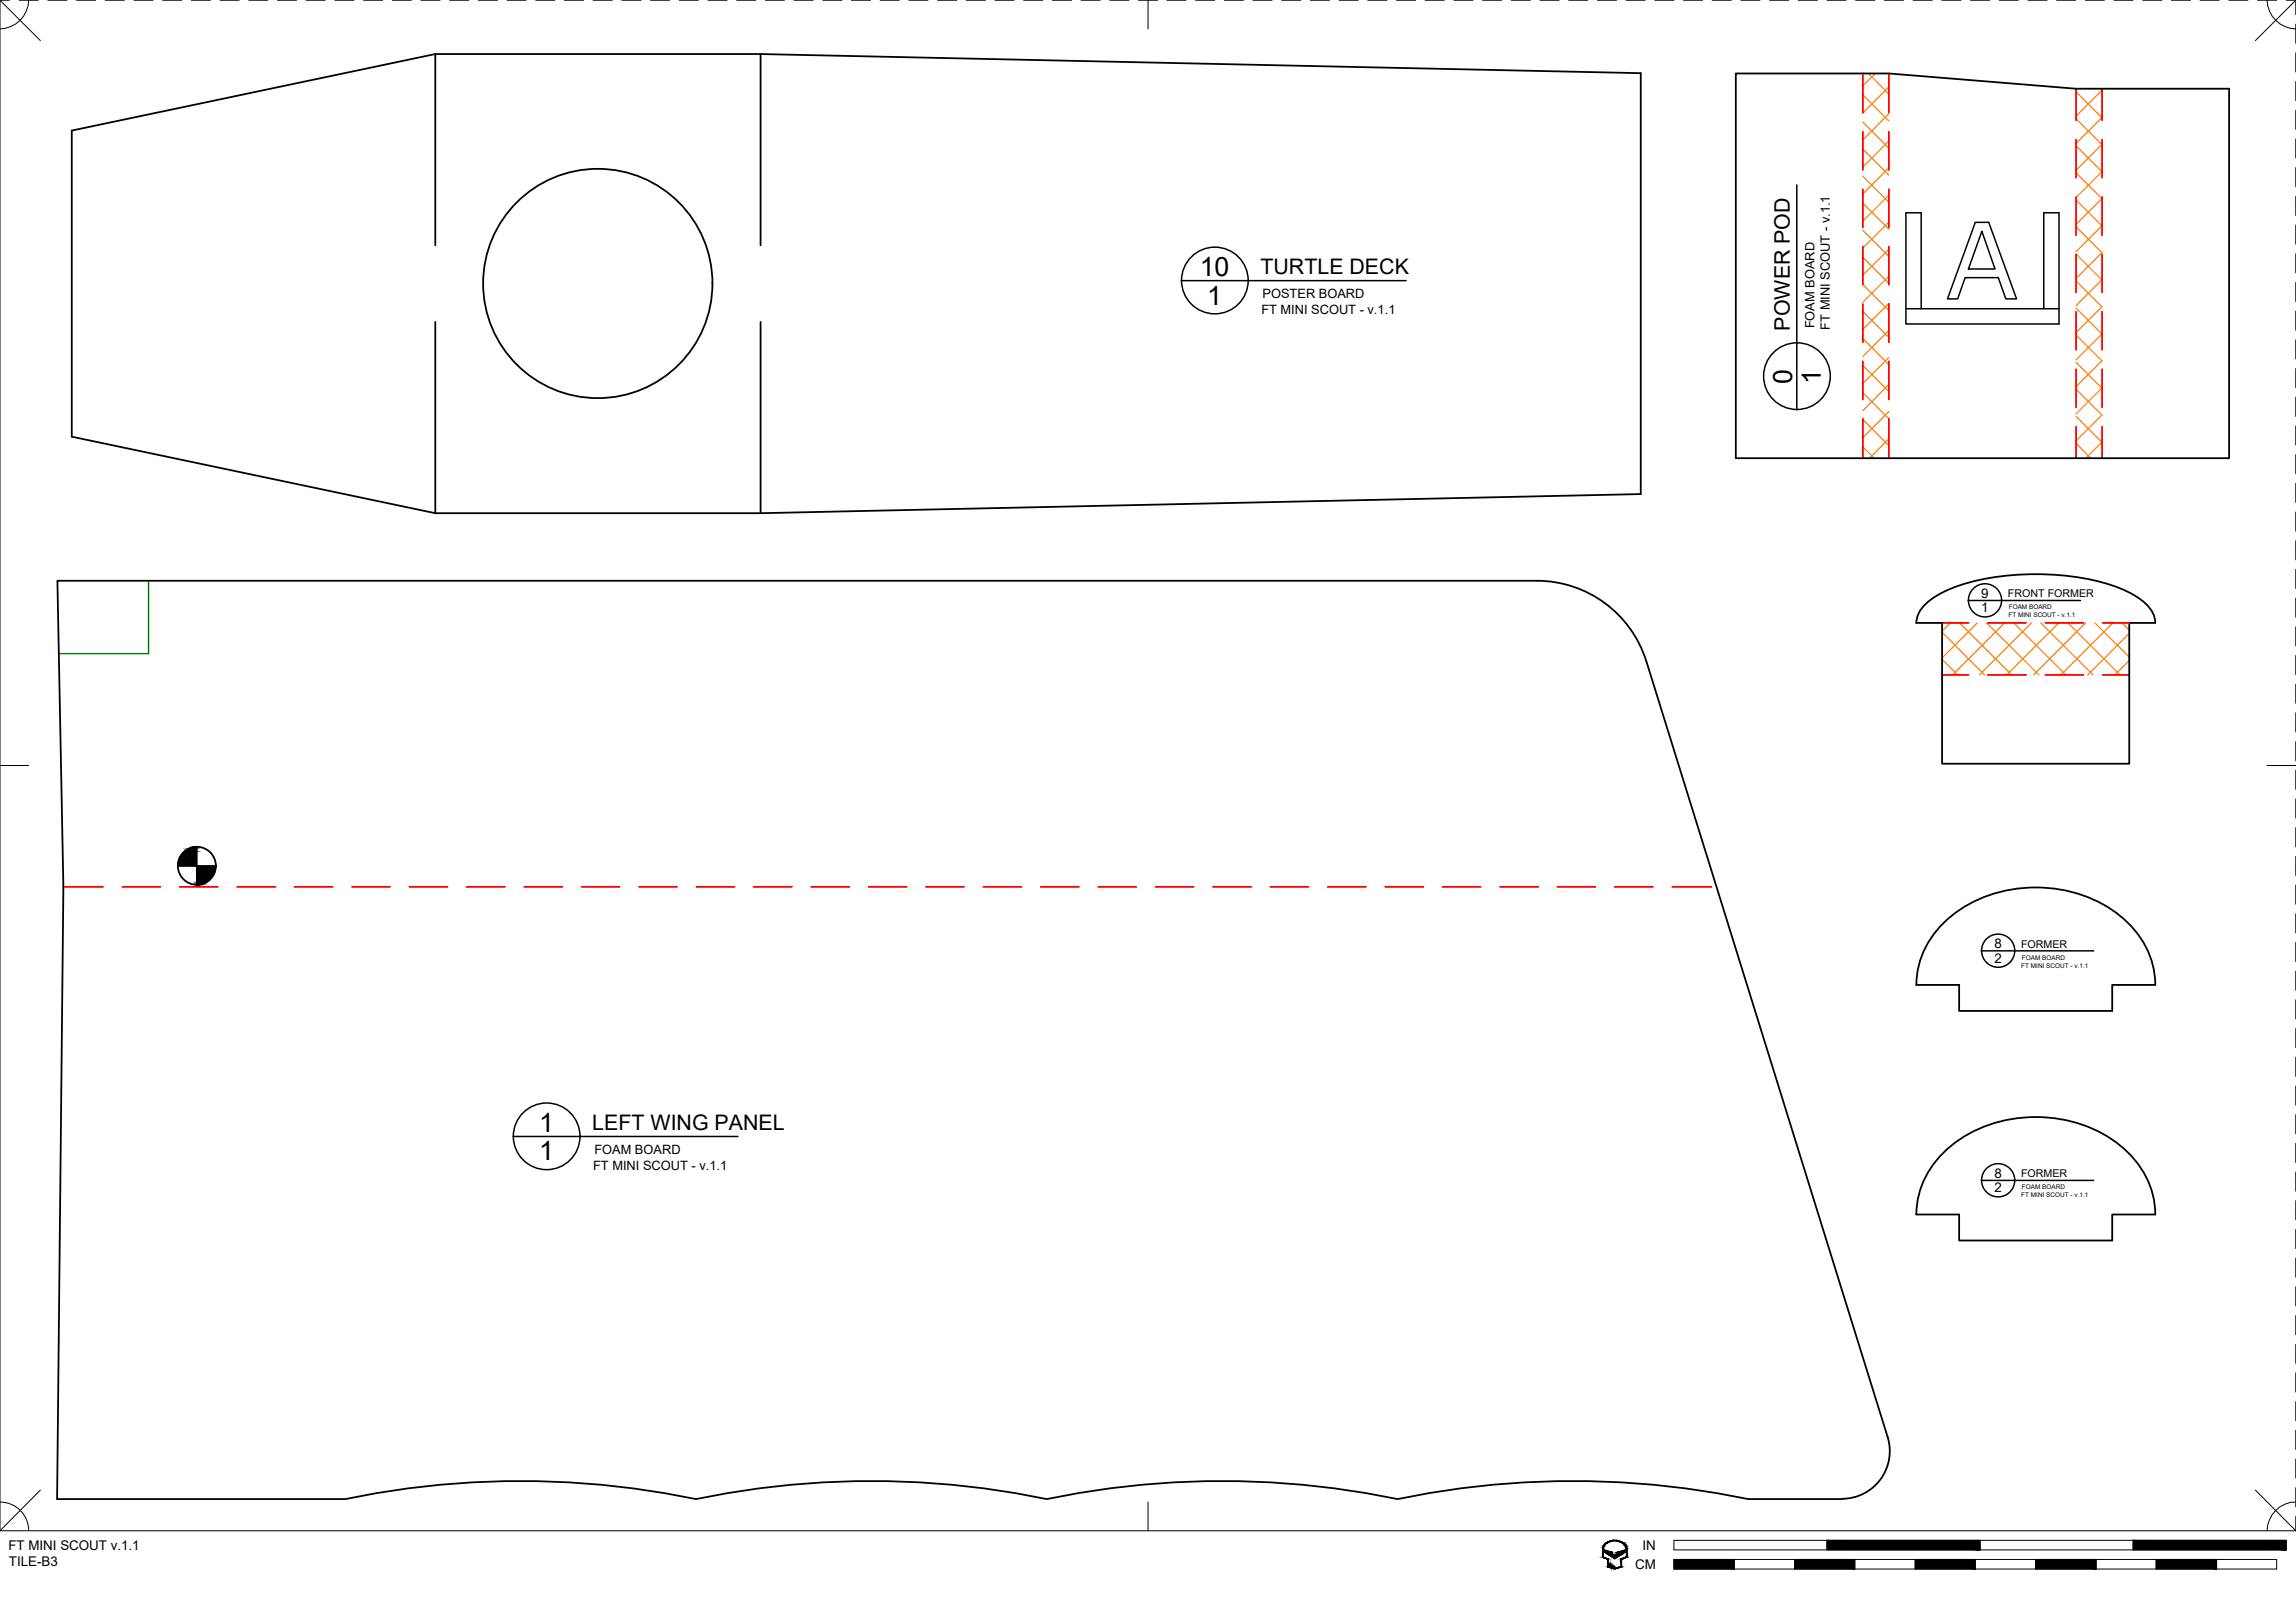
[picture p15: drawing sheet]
<svg xmlns="http://www.w3.org/2000/svg" width="381mm" height="267mm" viewBox="0 0 381 267" stroke-linecap="round" stroke-linejoin="round" font-family="sans-serif">
<defs><g id="words">
<g font-size="4.4">
<text x="199.1" y="45.8">10</text>
<text x="200.3" y="50.5">1</text>
<text x="297.4" y="63.7" transform="rotate(-90 297.4 63.7)">0</text>
<text x="302.1" y="63.7" transform="rotate(-90 302.1 63.7)">1</text>
<text x="89.4" y="187.8">1</text>
<text x="89.4" y="192.6">1</text>
</g>
<g font-size="3.5">
<text x="209.2" y="45.5">TURTLE DECK</text>
<text x="297" y="54.9" transform="rotate(-90 297 54.9)">POWER POD</text>
<text x="98.3" y="187.5">LEFT WING PANEL</text>
</g>
<g font-size="2.2">
<text x="328.8" y="99.3">9</text>
<text x="328.8" y="101.6">1</text>
<text x="331" y="157.4">8</text>
<text x="331" y="159.8">2</text>
<text x="331" y="195.5">8</text>
<text x="331" y="197.9">2</text>
<text x="1.4" y="257.2">FT MINI SCOUT v.1.1</text>
<text x="272.6" y="257.2">IN</text>
<text x="1.5" y="259.9">TILE-B3</text>
<text x="271.3" y="260.4">CM</text>
</g>
<g font-size="2.1">
<text x="209.3" y="52.1">FT MINI SCOUT - v.1.1</text>
<text x="209.5" y="49.5">POSTER BOARD</text>
<text x="301.1" y="54.5" transform="rotate(-90 301.1 54.5)">FOAM BOARD</text>
<text x="303.6" y="54.7" transform="rotate(-90 303.6 54.7)">FT MINI SCOUT - v.1.1</text>
<text x="98.6" y="191.5">FOAM BOARD</text>
<text x="98.4" y="194.1">FT MINI SCOUT - v.1.1</text>
</g>
<g font-size="1.8">
<text x="333.2" y="99.1">FRONT FORMER</text>
<text x="335.4" y="157.3">FORMER</text>
<text x="335.4" y="195.4">FORMER</text>
</g>
<g font-size="1.1">
<text x="333.3" y="101.1">FOAM BOARD</text>
<text x="333.3" y="102.4">FT MINI SCOUT - v.1.1</text>
<text x="335.4" y="160.6">FT MINI SCOUT - v.1.1</text>
<text x="335.5" y="159.3">FOAM BOARD</text>
<text x="335.5" y="197.4">FOAM BOARD</text>
<text x="335.4" y="198.7">FT MINI SCOUT - v.1.1</text>
</g>
</g></defs>
<!-- layer: 01 CUT -->
<g fill="none" stroke="#000" stroke-width=".3">
<path d="M72.2 9v31.7M126.2 9v31.7M288 12.2h25.4l31.1 2.5h25.4v61.3h-81.9zM11.9 21.7l60.3-12.7h54l146.1 3.1v69.9l-146.1 3.2h-54l-60.3-12.7zM72.2 53.4v31.8M126.2 53.4v31.8M273.2 109.8a19 19 0 0 0-18.2-13.4h-245.5l1 50.8-1 101.6h47.8a142.5 142.5 0 0 1 58.2 0 142.5 142.5 0 0 1 58.2 0 142.8 142.8 0 0 1 58.2 0 142.5 142.5 0 0 1 58.2 0h15.6M273.2 109.8l40 128.7M318 103.4h4.3v23.3h31v-23.3h4.3M318 103.4a5 5 0 0 1 2.7-4.1 28 28 0 0 1 12.9-3.8 40.4 40.4 0 0 1 18.9 2.5 10.1 10.1 0 0 1 4.7 3.6l.3 .9 .1 .9M318 163.4a15.3 15.3 0 0 1 7.8-12.8 23.4 23.4 0 0 1 25.4 .9 15.1 15.1 0 0 1 6.4 12h-7.1v4.3h-25.4v-4.3h-7.1M318 201.6h7.1v4.3h25.4v-4.3h7.1"/>
<path d="M318 201.5a15.3 15.3 0 0 1 7.8-12.8 23.4 23.4 0 0 1 25.4 .9 15.1 15.1 0 0 1 6.4 11.9M313.2 238.5a7.9 7.9 0 0 1-7.5 10.2"/>
<circle cx="99.2" cy="47" r="19"/>
</g>
<!-- layer: 06 CAVITY -->
<g fill="none" stroke="#ff7f00" stroke-width=".2">
<path d="M309.1 15.8l4.3 4.3M310.1 12.2l3.3 3.4M311.2 12.2l-2.1 2M313.4 14.4l-4.3 4.3M313.4 18.9l-4.3 4.3M344.5 19.7l4.3 4.3M344.5 15.2l4.3 4.3M344.6 14.7l-.1 .1M348.5 14.7l.3 .3M348.8 15l-4.3 4.3M348.8 19.5l-4.3 4.3M309.1 38.2l4.3 4.4"/>
<path d="M309.1 33.7l4.3 4.3M309.1 29.3l4.3 4.3M309.1 24.7l4.3 4.4M309.1 20.3l4.3 4.3M313.4 23.4l-4.3 4.3M313.4 27.9l-4.3 4.3M313.4 32.4l-4.3 4.3M313.4 36.9l-4.3 4.3M344.5 37.6l4.3 4.4M344.5 33.2l4.3 4.3M344.5 28.7l4.3 4.3M344.5 24.2l4.3 4.3"/>
<path d="M348.8 24l-4.3 4.3M348.8 32.9l-4.3 4.3M348.8 37.4l-4.3 4.4M348.8 28.5l-4.3 4.3M309.1 56.2l4.3 4.3M309.1 51.7l4.3 4.3M309.1 47.2l4.3 4.3M309.1 42.7l4.3 4.3M313.4 41.4l-4.3 4.3M313.4 45.8l-4.3 4.3M313.4 50.3l-4.3 4.4M313.4 54.8l-4.3 4.4"/>
<path d="M313.4 59.3l-4.3 4.3M344.5 55.6l4.3 4.3M344.5 51.1l4.3 4.4M344.5 46.6l4.3 4.3M344.5 42.2l4.3 4.3M348.8 41.9l-4.3 4.3M348.8 46.4l-4.3 4.3M348.8 50.9l-4.3 4.3M348.8 55.4l-4.3 4.3M348.8 59.9l-4.3 4.3M309.1 74.2l1.9 1.8M309.1 69.6l4.3 4.4"/>
<path d="M309.1 65.2l4.3 4.3M309.1 60.7l4.3 4.3M313.4 63.8l-4.3 4.4M313.4 68.3l-4.3 4.3M313.4 72.8l-3.2 3.2M344.5 73.6l2.4 2.4M344.5 69.1l4.3 4.3M344.5 64.6l4.3 4.3M344.5 60.1l4.3 4.3M348.8 64.4l-4.3 4.3M348.8 68.9l-4.3 4.3M348.8 73.4l-2.7 2.6"/>
<path d="M322.3 109.4l2.6 2.6M322.3 104.9l7 7.1M323.7 103.4l-1.4 1.3M325.2 103.4l8.6 8.6M328.1 103.4l-5.8 5.8M329.7 103.4l8.6 8.6M332.6 103.4l-8.6 8.6M334.2 103.4l8.6 8.6M337.1 103.4l-8.6 8.6M338.6 103.4l8.7 8.6M341.6 103.4l-8.6 8.6M343.2 103.4l8.6 8.6"/>
<path d="M346.1 103.4l-8.6 8.6M347.6 103.4l5.7 5.6M350.6 103.4l-8.6 8.6M352.1 103.4l1.2 1.2M353.3 105.1l-6.9 6.9M353.3 109.6l-2.4 2.4"/>
</g>
<!-- layer: 02 SCORE -->
<g fill="none" stroke="#f00" stroke-width=".3">
<path d="M309.1 12.2v6.5M313.4 12.2v6.5M344.5 14.7v5.3M348.8 14.7v5.3M309.1 21.9v6.3M309.1 31.4v6.3M313.4 21.9v6.3M313.4 31.4v6.3M344.5 23.2v6.3M344.5 32.7v6.3M348.8 23.2v6.3M348.8 32.7v6.3"/>
<path d="M309.1 40.9v6.4M309.1 50.4v6.4M309.1 60v6.3M313.4 40.9v6.4M313.4 50.4v6.4M313.4 60v6.3M344.5 42.2v6.4M344.5 51.7v6.4M348.8 42.2v6.4M348.8 51.7v6.4M309.1 69.5v6.5M313.4 69.5v6.5"/>
<path d="M344.5 61.3v6.3M344.5 70.8v5.2M348.8 61.3v6.3M348.8 70.8v5.2M322.3 112h4.4M322.3 103.4h4.4M329.9 112h6.3M329.9 103.4h6.3M339.4 112h6.3M339.4 103.4h6.3M348.9 112h4.4M348.9 103.4h4.4"/>
<path d="M10.5 147.2h6.6M20.3 147.2h6.3M29.8 147.2h6.4M39.3 147.2h6.4M48.9 147.2h6.3M58.4 147.2h6.3M67.9 147.2h6.4M77.4 147.2h6.4M87 147.2h6.3M96.5 147.2h6.3M106 147.2h6.4M115.5 147.2h6.4"/>
<path d="M125.1 147.2h6.3M134.6 147.2h6.3M144.1 147.2h6.4M153.6 147.2h6.4M163.2 147.2h6.3M172.7 147.2h6.3M182.2 147.2h6.4M191.7 147.2h6.4M201.3 147.2h6.3M210.8 147.2h6.3M220.3 147.2h6.4M229.8 147.2h6.4"/>
<path d="M239.4 147.2h6.3M248.9 147.2h6.3M258.4 147.2h6.4M267.9 147.2h6.4M277.5 147.2h6.5"/>
</g>
<!-- layer: 05 REFERENCE -->
<path d="M24.7 96.4v12.1h-15" fill="none" stroke="#0f0" stroke-width=".25"/>
<!-- layer: 23 NOTES -->
<g fill="#000" stroke="#000" stroke-width=".17">
<path d="M32.1 140.6l.5-.1zM32.6 146.7h1.1l-.5 .1z"/>
<path d="M32.1 140.6l.5 .1v-.1zM31.6 140.7l.5-.1 .5 .1z"/>
<path d="M31.6 140.7l1 .2v-.2zM31.1 140.9l.5-.2 1 .2z"/>
<path d="M31.1 140.9l1.5 .4v-.4zM30.6 141.3l.5-.4 1.5 .4z"/>
<path d="M30.6 141.3l2 .4v-.4zM30.6 141.3l2 .4h-2.4z"/>
<path d="M30.2 141.7l2.4 .4v-.4zM30.2 141.7l2.4 .4h-2.7z"/>
<path d="M29.9 142.1l2.7 .5v-.5zM29.9 142.1l2.7 .5h-2.9z"/>
<path d="M29.7 142.6l2.9 .6v-.6zM29.7 142.6l2.9 .6h-3.1z"/>
<path d="M29.5 143.2l3.1 .5v-.5zM29.5 143.2l3.1 .5h-3.1z"/>
<path d="M32.6 146.7v.1h.6zM32.6 146.8h.6z"/>
<path d="M32.6 146.4l1.1 .3 .5-.3zM32.6 146.4l1.1 .3h-1.1z"/>
<path d="M32.6 146.1l1.6 .3 .5-.3zM32.6 146.1l1.6 .3h-1.6z"/>
<path d="M32.6 145.7l2.1 .4 .4-.4zM32.6 145.7l2.1 .4h-2.1z"/>
<path d="M32.6 145.3l2.5 .4 .3-.4zM32.6 145.3l2.5 .4h-2.5z"/>
<path d="M32.6 144.8l2.8 .5 .2-.5zM32.6 144.8l2.8 .5h-2.8z"/>
<path d="M32.6 144.3l3 .5 .2-.5zM32.6 144.3l3 .5h-3z"/>
<path d="M32.6 143.7l3.2 .6v-.6zM32.6 143.7l3.2 .6h-3.2z"/>
</g>
<circle cx="32.7" cy="143.7" r="3.2" fill="none" stroke="#000" stroke-width=".3"/>
<g fill="none" stroke="#000" stroke-width=".25">
<path d="M298.2 30.7v37.3M327.8 36.9h2.2l4.6 12.7h-1.8l-1.2-3.5h-5.5l-1.2 3.5h-1.7zM328.9 38.4l2.2 6.2h-4.5zM196 46.6h37.3M316.3 51.2h25.4M318.8 51.2v-15.9h-2.5v18.5h25.4v-18.5h-2.6v15.9M326.6 99.7h18.6M29.5 143.7h6.3M32.6 140.5v6.4M328.8 157.8h18.6M85.1 188.6h37.3M328.8 195.9h18.6"/>
<circle cx="201.6" cy="46.6" r="5.5"/>
<circle cx="298.2" cy="62.4" r="5.5"/>
<circle cx="329.4" cy="99.6" r="2.75"/>
<circle cx="331.6" cy="157.8" r="2.75"/>
<circle cx="90.7" cy="188.6" r="5.5"/>
<circle cx="331.6" cy="195.9" r="2.75"/>
</g>
<!-- layer: 22 TILED -->
<g fill="#000" stroke="#000" stroke-width=".17">
<path d="M266.2 257.2l1.1 .4h-1.1zM266.9 258h2.1l-1.1 .7zM267.6 255.6h.7zM268.5 257.6l1.2-.4v.4zM267.6 260.3h.7l-.4 .1z"/>
<path d="M265.9 257.2l.1 1.2v-1.2zM265.9 257.2l.1 1.2h-.1z"/>
<path d="M265.9 258.4l.3 .1zM265.9 258.4l.3 .1z"/>
<path d="M266 256.9h.1zM266 256.9h.1z"/>
<path d="M266 256.9v.3l.1-.3zM266 256.9v.3h-.1z"/>
<path d="M266.1 256.6v.3l.1-.3zM266.1 256.6v.3h-.1z"/>
<path d="M266.1 256.6h.1zM266.1 256.6h.1z"/>
<path d="M265.9 258.5l1 .2zM265.9 258.5l1 .2z"/>
<path d="M266.2 256.4v.2l.1-.2zM266.2 256.4v.2h-.1z"/>
<path d="M266.3 256.3v.1l.1-.1zM266.3 256.3v.1h-.1z"/>
<path d="M266.4 256.2v.1l.1-.1zM266.3 256.3l.1-.1z"/>
<path d="M266.5 256.1v.1l.2-.1zM266.5 256.1l-.1 .1z"/>
<path d="M266.6 256l.1 .1 .1-.1zM266.6 256l.1 .1h-.2z"/>
<path d="M266.6 258.7l.3 .1zM266.6 258.7l.3 .1z"/>
<path d="M266.8 258.8l.1 1.2v-1.2zM266.8 258.8l.1 1.2h-.1z"/>
<path d="M266.8 255.9v.1l.3-.1zM266.6 256l.2-.1v.1z"/>
<path d="M266.9 255.9h.2zM266.8 255.9h.3z"/>
<path d="M267 259.5l.1 .5v-.5zM267 259.5l.1 .5h-.1z"/>
<path d="M266.2 257.6h1.4zM266.2 257.6h1.4z"/>
<path d="M267.1 255.8v.1l.3-.1zM266.9 255.9l.2-.1v.1z"/>
<path d="M267.3 259.6l.1 .5v-.5zM267.3 259.6l.1 .5h-.1z"/>
<path d="M266.3 257.6l1.3 .2v-.2zM266.3 257.6l1.3 .2h-1z"/>
<path d="M266.6 257.8l1.2 .2-.2-.2zM266.6 257.8l1.2 .2h-.9z"/>
<path d="M267.2 255.7h.5zM267.2 255.7l.2 .1z"/>
<path d="M267.6 259.8l.1 .4v-.4zM267.6 259.8l.1 .4h-.1z"/>
<path d="M267.3 255.7h.5zM267.2 255.7h.5z"/>
<path d="M267.9 260v.2v-.2zM267.9 260v.2z"/>
<path d="M267.6 255.6l1 .1zM267.3 255.7l.3-.1 1 .1z"/>
<path d="M268.1 255.7h.6zM268.1 255.7h.6z"/>
<path d="M268.2 255.7l.6 .1zM268.2 255.7l.6 .1z"/>
<path d="M268.5 255.8l.5 .1zM268.5 255.8l.5 .1z"/>
<path d="M268.8 255.9h.2zM268.8 255.9h.2z"/>
<path d="M268.8 255.9l.5 .1zM268.8 255.9l.5 .1z"/>
<path d="M269 258.8l.1 1.2v-1.2zM269 258.8l.1 1.2h-.1z"/>
<path d="M269.1 256l.3 .1zM269.1 256l.3 .1z"/>
<path d="M269 258.7l.1 .1 .2-.1zM269 258.7l.1 .1z"/>
<path d="M268.3 257.8l.7 .2 .3-.2zM268.3 257.8l.7 .2h-.9z"/>
<path d="M269.2 256.1l.3 .1zM269.2 256.1l.3 .1z"/>
<path d="M269.4 256.2l.2 .1zM269.4 256.2l.2 .1z"/>
<path d="M268.3 257.6l1 .2 .3-.2zM268.3 257.6l1 .2h-1z"/>
<path d="M269.5 256.3l.2 .1zM269.5 256.3l.2 .1z"/>
<path d="M269.6 256.4l.2 .2zM269.6 256.4l.2 .2h-.1z"/>
<path d="M268.5 257.6h1.2zM268.3 257.6h1.3z"/>
<path d="M269.7 256.6h.1zM269.7 256.6h.1z"/>
<path d="M269.7 256.6l.2 .3zM269.7 256.6l.2 .3z"/>
<path d="M269.8 256.9h.1zM269.8 256.9h.1z"/>
<path d="M269.8 256.9l.2 .3-.1-.3zM269.8 256.9l.2 .3h-.1z"/>
<path d="M269.9 257.2l.1 1.2v-1.2zM269.9 257.2l.1 1.2h-.1z"/>
<path d="M269.9 258.4l.1 .1zM269.7 258.5h.3z"/>
<path d="M269.3 258.7l.7-.2h-.3zM269 258.7l.7-.2-.4 .2z"/>
<path d="M277.8 258.8l10 1.6v-1.6zM277.8 258.8l10 1.6h-10z"/>
<path d="M297.8 258.8l10 1.6v-1.6zM297.8 258.8l10 1.6h-10z"/>
<path d="M317.8 258.8l10 1.6v-1.6zM317.8 258.8l10 1.6h-10z"/>
<path d="M303.2 255.6l25.4 1.6v-1.6zM303.2 255.6l25.4 1.6h-25.4z"/>
<path d="M337.8 258.8l10 1.6v-1.6zM337.8 258.8l10 1.6h-10z"/>
<path d="M357.8 258.8l10 1.6v-1.6zM357.8 258.8l10 1.6h-10z"/>
<path d="M354 255.6l25.4 1.6v-1.6zM354 255.6l25.4 1.6h-25.4z"/>
<path d="M266.8 260h.1zM266.8 260h.1z"/>
<path d="M267 260h.1zM267 260h.1z"/>
<path d="M266.8 260h.2zM266.8 260h.2z"/>
<path d="M266.8 260l.3 .1zM266.8 260l.3 .1zM266.8 260.1h.3zM266.8 260.1h.3z"/>
<path d="M266.8 260.1h.4zM266.8 260.1h.4z"/>
<path d="M266.8 260.1h.5zM266.8 260.1h.5z"/>
<path d="M267.3 260.1h.1zM267.3 260.1h.1z"/>
<path d="M266.9 260.1l.5 .1zM266.9 260.1l.5 .1z"/>
<path d="M267 260.2h.6zM267 260.2h.6z"/>
<path d="M267.6 260.2h.1zM267.6 260.2h.1z"/>
<path d="M267.2 260.2h.5zM267.2 260.2h.5z"/>
<path d="M267.3 260.2l.6 .1zM267.3 260.2l.6 .1z"/>
<path d="M267.9 260.2v.1zM267.9 260.2v.1z"/>
<path d="M267.5 260.3h.4zM267.5 260.3h.4z"/>
<path d="M268 260.3h.4zM267.9 260.3h.4z"/>
<path d="M269 260l.1 .1zM268.7 260.1h.4z"/>
<path d="M268.4 260.3l.7-.2h-.4zM268 260.3l.7-.2-.3 .2z"/>
</g>
<g fill="none" stroke="#000" stroke-width=".17">
<path d="M0 0h1.6M0 0v254M0 0l6.7 6.7M3.2 0h3.2M4.8 0a4.9 4.9 0 0 1-4.8 4.8M7.9 0h3.2M12.7 0h3.2M17.5 0h3.1M22.2 0h3.2M27 0h3.2M31.8 0h3.1M36.5 0h3.2"/>
<path d="M41.3 0h3.2M46 0h3.2M50.8 0h3.2M55.6 0h3.1M60.3 0h3.2M65.1 0h3.2M69.9 0h3.1M74.6 0h3.2M79.4 0h3.2M84.1 0h3.2M88.9 0h3.2M93.7 0h3.1"/>
<path d="M98.4 0h3.2M103.2 0h3.2M108 0h3.1M112.7 0h3.2M117.5 0h3.2M122.2 0h3.2M127 0h3.2M131.8 0h3.1M136.5 0h3.2M141.3 0h3.2M146.1 0h3.1M150.8 0h3.2"/>
<path d="M155.6 0h3.2M160.3 0h3.2M165.1 0h3.2M169.9 0h3.1M174.6 0h3.2M179.4 0h3.2M184.2 0h3.1M188.9 0h3.2M190.5 0v4.8M193.6 0h3.2M198.4 0h3.2M203.2 0h3.1"/>
<path d="M207.9 0h3.2M212.7 0h3.2M217.4 0h3.2M222.2 0h3.2M227 0h3.1M231.7 0h3.2M236.5 0h3.2M241.3 0h3.1M246 0h3.2M250.8 0h3.2M255.5 0h3.2M260.3 0h3.2"/>
<path d="M265.1 0h3.1M269.8 0h3.2M274.6 0h3.2M279.4 0h3.1M284.1 0h3.2M288.9 0h3.2M293.6 0h3.2M298.4 0h3.2M303.2 0h3.1M307.9 0h3.2M312.7 0h3.2M317.5 0h3.1"/>
<path d="M322.2 0h3.2M327 0h3.2M331.7 0h3.2M336.5 0h3.2M341.3 0h3.2M346 0h3.2M350.8 0h3.2M355.6 0h3.1M360.3 0h3.2M365.1 0h3.2M369.9 0h3.1M374.6 0h3.2"/>
<path d="M376.2 0a4.9 4.9 0 0 0 4.8 4.8M379.4 0h1.6M381 0v2.4M381 4v3.2M381 8.8v3.1M381 13.5v3.2M381 18.3v3.2M381 0l-6.7 6.7M381 23.1v3.1M381 27.8v3.2M381 32.6v3.2M381 37.3v3.2"/>
<path d="M381 42.1v3.2M381 46.9v3.1M381 51.6v3.2M381 56.4v3.2M381 61.2v3.1M381 65.9v3.2M381 70.7v3.2M381 75.4v3.2M381 80.2v3.2M381 85v3.1M381 89.7v3.2M381 94.5v3.2"/>
<path d="M381 99.3v3.1M381 104v3.2M381 108.8v3.2M381 113.6v3.1M381 118.3v3.2M0 127h4.8M376.2 127h4.8M381 123.1v3.2M381 127.8v3.2M381 132.6v3.2M381 137.4v3.1M381 142.1v3.2"/>
<path d="M381 146.9v3.2M381 151.7v3.1M381 156.4v3.2M381 161.2v3.2M381 165.9v3.2M381 170.7v3.2M381 175.5v3.1M381 180.2v3.2M381 185v3.2M381 189.8v3.1M381 194.5v3.2M381 199.3v3.2"/>
<path d="M381 204v3.2M381 208.8v3.2M381 213.6v3.1M381 218.3v3.2M381 223.1v3.2M381 227.9v3.1M381 232.6v3.2M381 237.4v3.2M0 254h381M0 249.3a4.7 4.7 0 0 1 4.8 4.7M6.7 247.3l-6.7 6.7M190.5 249.3v4.7"/>
<path d="M266.1 257.1a2 2 0 0 1 3.2-1l.5 .7 .1 1.6-.9 .3v1.3l-1.1 .3v-.3v.3l-.2-.1v-.4h-.1v.4h-.2v-.6h-.1v.5h-.2v-.6h-.1v.5h-.1v-1.3l-.9-.3v-1.2M266.2 257.2l1.4 .4v.2l.2 .2h.3l.2-.2v-.2l1.4-.4v.4l-1.8 1.1-1.7-1.1zM266.3 256.3a2.43 2.43 0 0 1 3.5 .3l.2 .6v1.3l-.9 .3v1.3l-1.2 .3-1.1-.3v-1.3l-.9-.3a2.64 2.64 0 0 1 .4-2.2zM277.8 255.6h101.6v1.6h-101.6zM277.8 258.8h100v1.6h-100zM287.8 258.8v1.6M297.8 258.8v1.6M303.2 255.6v1.6M307.8 258.8v1.6M317.8 258.8v1.6M327.8 258.8v1.6M328.6 255.6v1.6"/>
<path d="M337.8 258.8v1.6M347.8 258.8v1.6M354 255.6v1.6M357.8 258.8v1.6M367.8 258.8v1.6M374.3 247.3l6.7 6.7M381 249.3a4.8 4.8 0 0 0-4.8 4.7M381 242.1v3.2M381 246.9v3.2M381 251.7v2.3"/>
</g>
<use href="#words"/>
</svg>
